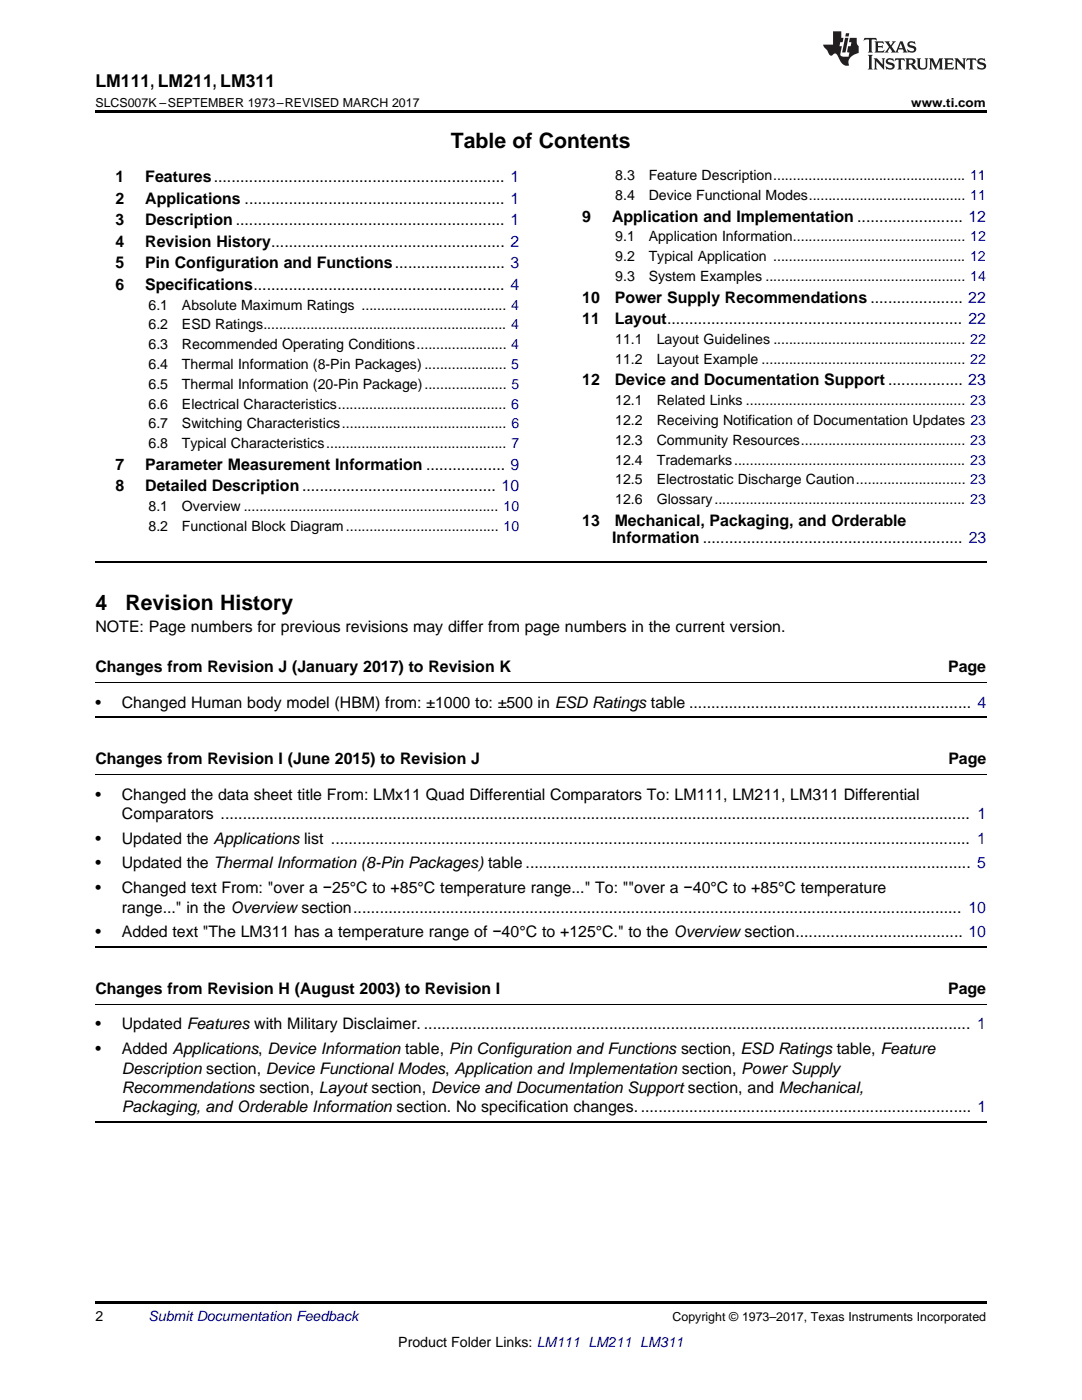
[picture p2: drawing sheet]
<svg xmlns="http://www.w3.org/2000/svg" width="216mm" height="279mm" viewBox="0 0 216 279" stroke-linecap="round" stroke-linejoin="round" font-family="sans-serif">
<defs><g id="words">
<g font-size="4.2">
<text x="90" y="29.6">Table of Contents</text>
<text x="19" y="121.7">4</text>
<text x="25" y="121.7">Revision History</text>
</g>
<text font-size="3.5" x="19" y="17.3">LM111, LM211, LM311</text>
<g font-size="3.2">
<text x="23" y="36.3">1</text>
<text x="23" y="40.6">2</text>
<text x="29" y="36.3">Features.................................................................. 1</text>
<text x="29" y="40.6">Applications ........................................................... 1</text>
<text x="23" y="44.9">3</text>
<text x="29" y="44.9">Description ............................................................. 1</text>
<text x="116.2" y="44.2">9</text>
<text x="122.1" y="44.2">Application and Implementation ........................ 12</text>
<text x="23" y="49.2">4</text>
<text x="23" y="53.6">5</text>
<text x="29" y="49.2">Revision History..................................................... 2</text>
<text x="29" y="53.6">Pin Configuration and Functions......................... 3</text>
<text x="23" y="57.9">6</text>
<text x="29" y="57.9">Specifications......................................................... 4</text>
<text x="116.2" y="60.4">10</text>
<text x="116.2" y="64.7">11</text>
<text x="122.7" y="60.4">Power Supply Recommendations ..................... 22</text>
<text x="122.7" y="64.7">Layout................................................................... 22</text>
<text x="116.2" y="76.9">12</text>
<text x="122.7" y="76.9">Device and Documentation Support ................. 23</text>
<text x="23" y="93.8">7</text>
<text x="29" y="93.8">Parameter Measurement Information .................. 9</text>
<text x="23" y="98.1">8</text>
<text x="29" y="98.1">Detailed Description............................................ 10</text>
<text x="116.2" y="104.9">13</text>
<text x="122.7" y="104.9">Mechanical, Packaging, and Orderable</text>
<text x="122.2" y="108.4">Information ........................................................... 23</text>
<text x="19" y="126">NOTE: Page numbers for previous revisions may differ from page numbers in the current version.</text>
<text x="19" y="134.2">Changes from Revision J (January 2017) to Revision K</text>
<text x="189.2" y="134.2">Page</text>
<text x="19" y="141.2">•</text>
<text x="24.3" y="141.2">Changed Human body model (HBM) from: ±1000 to: ±500 in ESD Ratings table ................................................................ 4</text>
<text x="19" y="152.5">Changes from Revision I (June 2015) to Revision J</text>
<text x="189.2" y="152.5">Page</text>
<text x="19" y="159.6">•</text>
<text x="24.3" y="159.6">Changed the data sheet title From: LMx11 Quad Differential Comparators To: LM111, LM211, LM311 Differential</text>
<text x="24.3" y="163.4">Comparators .......................................................................................................................................................................... 1</text>
<text x="19" y="168.4">•</text>
<text x="19" y="173.3">•</text>
<text x="24.3" y="168.4">Updated the Applications list ................................................................................................................................................. 1</text>
<text x="24.3" y="173.3">Updated the Thermal Information (8-Pin Packages) table ..................................................................................................... 5</text>
<text x="19" y="178.3">•</text>
<text x="24.3" y="178.3">Changed text From: &quot;over a −25°C to +85°C temperature range...&quot; To: &quot;&quot;over a −40°C to +85°C temperature</text>
<text x="24.3" y="182.1">range...&quot; in the Overview section.......................................................................................................................................... 10</text>
<text x="19" y="187.1">•</text>
<text x="24.3" y="187.1">Added text &quot;The LM311 has a temperature range of −40°C to +125°C.&quot; to the Overview section...................................... 10</text>
<text x="19" y="198.4">Changes from Revision H (August 2003) to Revision I</text>
<text x="189.2" y="198.4">Page</text>
<text x="19" y="205.4">•</text>
<text x="24.3" y="205.4">Updated Features with Military Disclaimer. ............................................................................................................................ 1</text>
<text x="19" y="210.4">•</text>
<text x="24.3" y="210.4">Added Applications, Device Information table, Pin Configuration and Functions section, ESD Ratings table, Feature</text>
<text x="24.3" y="214.2">Description section, Device Functional Modes, Application and Implementation section, Power Supply</text>
<text x="24.3" y="218.1">Recommendations section, Layout section, Device and Documentation Support section, and Mechanical,</text>
<text x="24.3" y="222">Packaging, and Orderable Information section. No specification changes............................................................................ 1</text>
</g>
<g font-size="2.8">
<text x="122.8" y="36">8.3</text>
<text x="129.4" y="36">Feature Description................................................. 11</text>
<text x="122.8" y="39.9">8.4</text>
<text x="129.4" y="39.9">Device Functional Modes........................................ 11</text>
<text x="122.8" y="48.2">9.1</text>
<text x="122.8" y="52.1">9.2</text>
<text x="129.4" y="48.2">Application Information............................................ 12</text>
<text x="129.4" y="52.1">Typical Application ................................................. 12</text>
<text x="122.8" y="56.1">9.3</text>
<text x="129.4" y="56.1">System Examples ................................................... 14</text>
<text x="29.6" y="61.8">6.1</text>
<text x="29.6" y="65.8">6.2</text>
<text x="36.3" y="61.8">Absolute Maximum Ratings ..................................... 4</text>
<text x="36.3" y="65.8">ESD Ratings.............................................................. 4</text>
<text x="29.6" y="69.7">6.3</text>
<text x="36.3" y="69.7">Recommended Operating Conditions....................... 4</text>
<text x="122.8" y="68.7">11.1</text>
<text x="131" y="68.7">Layout Guidelines ................................................. 22</text>
<text x="29.6" y="73.7">6.4</text>
<text x="29.6" y="77.6">6.5</text>
<text x="36.3" y="73.7">Thermal Information (8-Pin Packages) ..................... 5</text>
<text x="36.3" y="77.6">Thermal Information (20-Pin Package)..................... 5</text>
<text x="122.8" y="72.6">11.2</text>
<text x="131" y="72.6">Layout Example .................................................... 22</text>
<text x="29.6" y="81.6">6.6</text>
<text x="36.3" y="81.6">Electrical Characteristics........................................... 6</text>
<text x="122.8" y="80.9">12.1</text>
<text x="131" y="80.9">Related Links ........................................................ 23</text>
<text x="29.6" y="85.5">6.7</text>
<text x="29.6" y="89.5">6.8</text>
<text x="36.3" y="85.5">Switching Characteristics.......................................... 6</text>
<text x="36.3" y="89.5">Typical Characteristics.............................................. 7</text>
<text x="122.8" y="84.8">12.2</text>
<text x="122.8" y="88.8">12.3</text>
<text x="131" y="84.8">Receiving Notification of Documentation Updates 23</text>
<text x="131" y="88.8">Community Resources.......................................... 23</text>
<text x="122.8" y="92.7">12.4</text>
<text x="131" y="92.7">Trademarks........................................................... 23</text>
<text x="122.8" y="96.7">12.5</text>
<text x="122.8" y="100.6">12.6</text>
<text x="131" y="96.7">Electrostatic Discharge Caution............................ 23</text>
<text x="131" y="100.6">Glossary................................................................ 23</text>
<text x="29.6" y="102">8.1</text>
<text x="29.6" y="106">8.2</text>
<text x="36.3" y="102">Overview ................................................................. 10</text>
<text x="36.3" y="106">Functional Block Diagram....................................... 10</text>
<text x="19" y="263.6">2</text>
<text x="79.5" y="268.9">Product Folder Links: LM111 LM211 LM311</text>
</g>
<text font-size="2.8" fill="#0000c8" x="29.6" y="263.6">Submit Documentation Feedback</text>
<g font-size="2.5">
<text x="19" y="21.4">SLCS007K –SEPTEMBER 1973–REVISED MARCH 2017</text>
<text x="181.8" y="21.4">www.ti.com</text>
<text x="134.2" y="263.6">Copyright © 1973–2017, Texas Instruments Incorporated</text>
</g>
</g></defs>
<path d="M19 22h177.8v.5h-177.8zM19 259.7h177.8v.5h-177.8z" fill="#000"/>
<path d="M19 112.1h177.8M19 143.2h177.8M19 189h177.8M19 223.9h177.8" fill="none" stroke="#000" stroke-width=".35"/>
<path d="M19 136.2h177.8M19 154.6h177.8M19 200.4h177.8" fill="none" stroke="#000" stroke-width=".2"/>
<g fill="#231f20">
<path d="M172.5 7.6l-.1 .5 .4-.2h.6v.1v2.1l-.2 .4h.9l-.2-.4v-2.1l.1-.1h.5l.5 .2-.2-.5zM174.5 8.3l.2 .3v1.5l-.2 .4h1.8l.2-.6a1.04 1.04 0 0 1-1.3 .2v-.7h.6l.3 .2v-.6l-.3 .2h-.6v-.6l.8-.1 .4 .3-.2-.5zM176.5 8.3l.9 1.1-.9 1.1h.8l-.2-.2 .4-.7 .5 .7-.2 .2h1.5l-.2-.2 .2-.4h.9l.1 .4-.2 .2h1l-.3-.3-.7-1.9h-.5l-.9 2-.8-1 .9-1h-.8l.1 .3-.4 .5-.3-.6 .1-.2zM179.7 8.6l.4 1h-.7zM181.3 8.4a.63 .63 0 0 0-.2 .7 .63 .63 0 0 0 .6 .4l.6 .2 .1 .2a.75 .75 0 0 1-.7 .4 .75 .75 0 0 1-.6-.5l.1 .7 .1-.1a1.11 1.11 0 0 0 1.5-.6 1.13 1.13 0 0 0-1.2-.8l-.1-.4a1.04 1.04 0 0 1 1.2 .2l-.2-.5-.2 .1-.4-.2zM173.2 10.9l.2 .4v2.2l-.2 .4h1l-.3-.4v-2.2l.3-.4zM174.3 11.6l.3 .4v1.5l-.3 .4h.8l-.2-.4v-1.3l1.5 1.7v-1.9l.2-.4h-.7l.2 .4v.9l-1.1-1.3zM177 11.8a.62 .62 0 0 0-.2 .7 .62 .62 0 0 0 .6 .4l.6 .1 .1 .3a.76 .76 0 0 1-.7 .3 .76 .76 0 0 1-.7-.4l.2 .7 .1-.1a1.11 1.11 0 0 0 1.5-.6 1.13 1.13 0 0 0-1.2-.8l-.1-.4a1.04 1.04 0 0 1 1.2 .2l-.2-.6-.2 .1-.5-.1zM178.7 11.6l-.2 .6a.61 .61 0 0 1 .8-.3v1.6l-.2 .4h.9l-.2-.4v-1.6a.63 .63 0 0 1 .7 .3l-.1-.6zM180.6 11.6l.3 .4v1.5l-.3 .4h1l-.2-.2-.1-.8 .6 .2a.76 .76 0 0 0 1.2 .7l-1-1a.58 .58 0 0 0 .6-.5 .58 .58 0 0 0-.5-.6zM181.4 11.9h.1a.45 .45 0 0 1 .5 .1 .45 .45 0 0 1 .1 .5l-.8 .2zM182.9 11.6l.2 .2a2.17 2.17 0 0 0 .3 1.9 .99 .99 0 0 0 1.6-.6v-1.1l.2-.4h-.7l.2 .2a1.92 1.92 0 0 1-.2 1.8 .6 .6 0 0 1-.9-.5v-1.1l.2-.4zM185.4 11.6l.2 .4v1.5l-.2 .4h.7l-.2-.4v-1.4l.8 1.8 .8-1.8v1.4l-.2 .4h.9l-.2-.4v-1.5l.2-.4h-.8l-.6 1.5-.6-1.5zM188.4 11.6l.2 .4v1.5l-.2 .4h1.8l.1-.6a1.04 1.04 0 0 1-1.2 .1v-.6h.5l.4 .2v-.6l-.4 .2h-.5v-.7h.8l.3 .3-.1-.6zM190.5 11.6l.2 .4v1.5l-.2 .4h.7l-.2-.4v-1.3l1.5 1.7v-1.9l.2-.4h-.7l.2 .4v.9l-1.1-1.3zM192.9 11.6l-.1 .6a.61 .61 0 0 1 .7-.3l.1 1.6-.3 .4h1l-.3-.4 .1-1.6a.63 .63 0 0 1 .7 .3l-.1-.6zM195.2 11.8a.62 .62 0 0 0-.2 .7 .62 .62 0 0 0 .6 .4l.6 .1 .1 .3a.76 .76 0 0 1-.7 .3 .76 .76 0 0 1-.6-.4l.1 .7 .1-.1a1.11 1.11 0 0 0 1.6-.6 1.13 1.13 0 0 0-1.3-.8l-.1-.4a1.04 1.04 0 0 1 1.2 .2l-.1-.6-.2 .1-.5-.1z"/>
<path d="M166.2 6.3v2.6h-1.9v.4l.8 .9a.91 .91 0 0 0 1 .8 .56 .56 0 0 1 .5-.3 .56 .56 0 0 1 .5 .3l.4 .8a1.53 1.53 0 0 0 1.9 1.2 1.54 1.54 0 0 1 1-2.1l.9-.3v-1.4a1.52 1.52 0 0 1-.4-1.6h-1.3l-.2 .8h.5l-.2 .8h-.5l-.1 1v.2l.4 .1-.2 .8a1.93 1.93 0 0 1-1.6-.3l.3-1.8h-.5l.2-.8h.4l.2-.8h-.4v-1.3zM168.6 7.6l-.6 2.9h.7l.6-2.9zM168.8 6.6l-.1 .7h.6l.2-.7z"/>
</g>
<use href="#words"/>
</svg>
